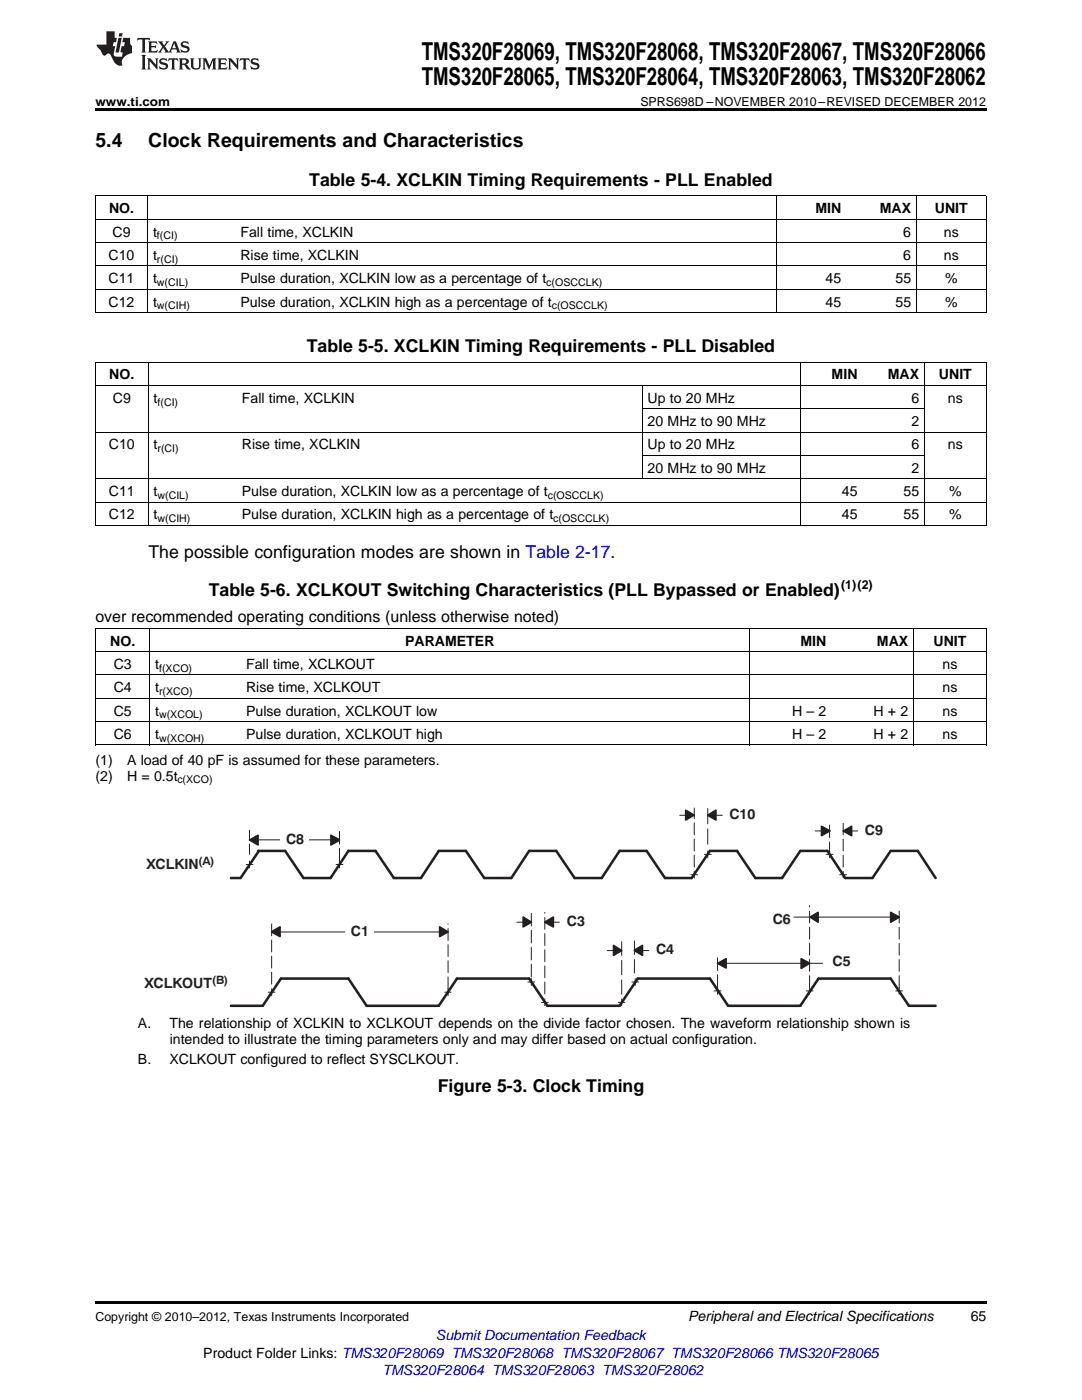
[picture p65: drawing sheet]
<svg xmlns="http://www.w3.org/2000/svg" width="216mm" height="279mm" viewBox="0 0 216 279" stroke-linecap="round" stroke-linejoin="round" font-family="sans-serif">
<defs><g id="words">
<g font-size="4.9">
<text x="84.2" y="12">TMS320F28069, TMS320F28068, TMS320F28067, TMS320F28066</text>
<text x="84.2" y="16.9">TMS320F28065, TMS320F28064, TMS320F28063, TMS320F28062</text>
</g>
<g font-size="3.9">
<text x="19" y="29.3">5.4</text>
<text x="29.6" y="29.3">Clock Requirements and Characteristics</text>
</g>
<g font-size="3.5">
<text x="61.7" y="37">Table 5-4. XCLKIN Timing Requirements - PLL Enabled</text>
<text x="61.2" y="70.2">Table 5-5. XCLKIN Timing Requirements - PLL Disabled</text>
<text x="29.6" y="111.3">The possible configuration modes are shown in Table 2-17.</text>
<text x="41.7" y="119">Table 5-6. XCLKOUT Switching Characteristics (PLL Bypassed or Enabled)</text>
<text x="87.3" y="218">Figure 5-3. Clock Timing</text>
</g>
<text font-size="3.2" x="19" y="124.2">over recommended operating conditions (unless otherwise noted)</text>
<g font-size="2.8">
<text x="21.8" y="42.5">NO.</text>
<text x="22.5" y="47.2">C9</text>
<text x="30.6" y="47.2">t</text>
<text x="48" y="47.2">Fall time, XCLKIN</text>
<text x="162.7" y="42.5">MIN</text>
<text x="175.5" y="42.5">MAX</text>
<text x="180.2" y="47.2">6</text>
<text x="186.5" y="42.5">UNIT</text>
<text x="188.3" y="47.2">ns</text>
<text x="21.7" y="51.9">C10</text>
<text x="30.6" y="51.9">t</text>
<text x="48" y="51.9">Rise time, XCLKIN</text>
<text x="180.2" y="51.9">6</text>
<text x="188.3" y="51.9">ns</text>
<text x="21.7" y="56.5">C11</text>
<text x="30.6" y="56.5">t</text>
<text x="48" y="56.5">Pulse duration, XCLKIN low as a percentage of t</text>
<text x="164.7" y="56.5">45</text>
<text x="178.7" y="56.5">55</text>
<text x="188.6" y="56.5">%</text>
<text x="21.7" y="61.2">C12</text>
<text x="30.6" y="61.2">t</text>
<text x="48" y="61.2">Pulse duration, XCLKIN high as a percentage of t</text>
<text x="164.7" y="61.2">45</text>
<text x="178.7" y="61.2">55</text>
<text x="188.6" y="61.2">%</text>
<text x="21.8" y="75.7">NO.</text>
<text x="165.9" y="75.7">MIN</text>
<text x="177.2" y="75.7">MAX</text>
<text x="187.4" y="75.7">UNIT</text>
<text x="22.5" y="80.4">C9</text>
<text x="30.7" y="80.4">t</text>
<text x="48.3" y="80.4">Fall time, XCLKIN</text>
<text x="129.2" y="80.4">Up to 20 MHz</text>
<text x="181.9" y="80.4">6</text>
<text x="189.2" y="80.4">ns</text>
<text x="21.7" y="89.7">C10</text>
<text x="30.7" y="89.7">t</text>
<text x="48.3" y="89.7">Rise time, XCLKIN</text>
<text x="129.2" y="85">20 MHz to 90 MHz</text>
<text x="129.2" y="89.7">Up to 20 MHz</text>
<text x="181.9" y="85">2</text>
<text x="181.9" y="89.7">6</text>
<text x="189.2" y="89.7">ns</text>
<text x="129.2" y="94.3">20 MHz to 90 MHz</text>
<text x="181.9" y="94.3">2</text>
<text x="21.7" y="99">C11</text>
<text x="30.7" y="99">t</text>
<text x="48.3" y="99">Pulse duration, XCLKIN low as a percentage of t</text>
<text x="168" y="99">45</text>
<text x="180.3" y="99">55</text>
<text x="189.4" y="99">%</text>
<text x="21.7" y="103.6">C12</text>
<text x="30.7" y="103.6">t</text>
<text x="48.3" y="103.6">Pulse duration, XCLKIN high as a percentage of t</text>
<text x="168" y="103.6">45</text>
<text x="180.3" y="103.6">55</text>
<text x="189.4" y="103.6">%</text>
<text x="22" y="128.8">NO.</text>
<text x="80.8" y="128.8">PARAMETER</text>
<text x="159.7" y="128.8">MIN</text>
<text x="175" y="128.8">MAX</text>
<text x="186.3" y="128.8">UNIT</text>
<text x="22.7" y="133.5">C3</text>
<text x="31" y="133.5">t</text>
<text x="49.1" y="133.5">Fall time, XCLKOUT</text>
<text x="188.1" y="133.5">ns</text>
<text x="22.7" y="138.1">C4</text>
<text x="22.7" y="142.8">C5</text>
<text x="31" y="138.1">t</text>
<text x="31" y="142.8">t</text>
<text x="49.1" y="138.1">Rise time, XCLKOUT</text>
<text x="49.1" y="142.8">Pulse duration, XCLKOUT low</text>
<text x="158" y="142.8">H – 2</text>
<text x="174.3" y="142.8">H + 2</text>
<text x="188.1" y="138.1">ns</text>
<text x="188.1" y="142.8">ns</text>
<text x="22.7" y="147.5">C6</text>
<text x="31" y="147.5">t</text>
<text x="49.1" y="147.5">Pulse duration, XCLKOUT high</text>
<text x="158" y="147.5">H – 2</text>
<text x="174.3" y="147.5">H + 2</text>
<text x="188.1" y="147.5">ns</text>
<text x="19" y="152.6">(1)</text>
<text x="19" y="155.8">(2)</text>
<text x="25.4" y="152.6">A load of 40 pF is assumed for these parameters.</text>
<text x="25.4" y="155.8">H = 0.5t</text>
<text x="27.5" y="205.2">A.</text>
<text x="33.8" y="205.2">The relationship of XCLKIN to XCLKOUT depends on the divide factor chosen. The waveform relationship shown is</text>
<text x="33.9" y="208.4">intended to illustrate the timing parameters only and may differ based on actual configuration.</text>
<text x="27.5" y="212.4">B.</text>
<text x="33.8" y="212.4">XCLKOUT configured to reflect SYSCLKOUT.</text>
<text x="137.3" y="263.6">Peripheral and Electrical Specifications</text>
<text x="193.7" y="263.6">65</text>
<text x="40.6" y="270.9">Product Folder Links: TMS320F28069 TMS320F28068 TMS320F28067 TMS320F28066 TMS320F28065</text>
</g>
<g font-size="2.8" fill="#231f20">
<text x="145.5" y="163.5">C10</text>
<text x="172.6" y="166.6">C9</text>
<text x="29.2" y="173.5">XCLKIN</text>
<text x="57.1" y="168.4">C8</text>
<text x="113.1" y="184.8">C3</text>
<text x="154.2" y="184.4">C6</text>
<text x="70" y="186.8">C1</text>
<text x="130.9" y="190.5">C4</text>
<text x="28.8" y="197.2">XCLKOUT</text>
<text x="166.1" y="192.8">C5</text>
</g>
<g font-size="2.8" fill="#00f">
<text x="87" y="267.4">Submit Documentation Feedback</text>
<text x="76.3" y="274.5">TMS320F28064 TMS320F28063 TMS320F28062</text>
</g>
<g font-size="2.5">
<text x="19" y="21.1">www.ti.com</text>
<text x="127.8" y="21.1">SPRS698D –NOVEMBER 2010–REVISED DECEMBER 2012</text>
<text x="167.8" y="117.6">(1)(2)</text>
<text x="19" y="263.6">Copyright © 2010–2012, Texas Instruments Incorporated</text>
</g>
<g font-size="2.3" fill="#231f20">
<text x="39.6" y="172.7">(A)</text>
<text x="42.3" y="196.4">(B)</text>
</g>
<g font-size="2.1">
<text x="31.3" y="47.8">f(CI)</text>
<text x="31.3" y="52.4">r(CI)</text>
<text x="31.3" y="57.1">w(CIL)</text>
<text x="109" y="57.1">c(OSCCLK)</text>
<text x="31.3" y="61.7">w(CIH)</text>
<text x="110.1" y="61.7">c(OSCCLK)</text>
<text x="31.4" y="80.9">f(CI)</text>
<text x="31.4" y="90.2">r(CI)</text>
<text x="31.4" y="99.6">w(CIL)</text>
<text x="109.3" y="99.6">c(OSCCLK)</text>
<text x="31.4" y="104.2">w(CIH)</text>
<text x="110.4" y="104.2">c(OSCCLK)</text>
<text x="31.7" y="134.1">f(XCO)</text>
<text x="31.7" y="138.7">r(XCO)</text>
<text x="31.7" y="143.4">w(XCOL)</text>
<text x="31.7" y="148">w(XCOH)</text>
<text x="35.4" y="156.4">c(XCO)</text>
</g>
</g></defs>
<path d="M19 259.7h177.8v.5h-177.8z" fill="#000"/>
<g fill="none" stroke="#231f20" stroke-width=".51">
<path d="M46.1 175.2h1.8M51.5 169.8h5.4l3.7 5.4h5.4M51.7 169.8l-3.7 5.4M69.5 169.8h5.4l3.7 5.4h5.4M87.6 169.8h5.4M111 169.8h-5.4l-3.6 5.4h-5.4M114.7 175.2h5.4M123.6 169.8h5.4l3.7 5.4h5.3M141.7 169.8h5.4l3.6 5.4h5.4l3.6-5.4h5.4M168.7 175.2h5.4l3.6-5.4h5.4l3.6 5.4M56.1 195.3h13.4l3.7 5.4h14.4M91.2 195.3h14.4"/>
<path d="M46.1 200.7h6.3M109.2 200.7h14.4l3.7-5.4h14.4l3.6 5.4h14.4l3.6-5.4h14.4l3.7 5.4h5.3"/>
</g>
<g fill="none" stroke="#231f20" stroke-width=".2">
<path d="M49.1 172.5h1.4M49.8 167.6h17.9M49.8 171.9v1.3M135.6 162.7h2.9M141.2 162.7h2.9M162.7 165.8h2.9M168.2 165.8h2.9M54.2 186h35.2M103.1 184h2.9M108.7 184h2.9M121.2 189.7h2.9M126.6 189.7h2.9"/>
<path d="M143.2 192.2h21"/>
</g>
<path d="M126.6 194.2v-6.4" fill="none" stroke="#231f20" stroke-width=".2" stroke-dasharray="2.7 1"/>
<path d="M67.7 171.9v-6.4M165.5 170.6v-6.3M106 195v-13.1" fill="none" stroke="#231f20" stroke-width=".2" stroke-dasharray="2.5 .8"/>
<path d="M124.1 198.4v-10.5" fill="none" stroke="#231f20" stroke-width=".2" stroke-dasharray="2.9 1"/>
<path d="M138.5 173v-11.7M168.2 173v-8.7M54.2 196.4v-12.3M89.4 197.3v-12.9M108.7 198.3v-16.2" fill="none" stroke="#231f20" stroke-width=".2" stroke-dasharray="2.4 .8"/>
<path d="M141.2 168.5v-7.2" fill="none" stroke="#231f20" stroke-width=".2" stroke-dasharray="3 1"/>
<path d="M49.8 170.5v-4.8" fill="none" stroke="#231f20" stroke-width=".2" stroke-dasharray="2 .8"/>
<g fill="#fff">
<path d="M69 184.6h5.6v2.8h-5.6z" fill-rule="evenodd"/>
<path d="M56.1 166.3h5.5v2.8h-5.5z" fill-rule="evenodd"/>
</g>
<g fill="none" stroke="#231f20" stroke-width=".2">
<path d="M67.1 172.5h1.3M67.7 171.9v1.3M137.8 174.6h1.4M138.5 173.9v1.3M140.6 170.5h1.3M141.2 169.8v1.4M164.8 170.5h1.4M165.5 169.8v1.4M167.6 174.6h1.3M168.2 173.9v1.3M53.5 198h1.4M54.2 197.3v1.4"/>
<path d="M88.7 198h1.3M89.4 197.3v1.4M105.3 196h1.4M106 195.3v1.4M108.7 199.4v1.3M124.1 199.4v1.3M126.1 196h1.3M126.7 195.3v1.4M142.5 197.8h1.4M143.2 197.1v1.3M158.4 183h21M160.9 197.8h1.3"/>
<path d="M161.5 197.1v1.3M178.7 197.8h1.4M179.4 197.1v1.3M108.1 200h1.3M123.4 200h1.3"/>
</g>
<path d="M69.5 169.8l-3.5 5.4M87.6 169.8l-3.6 5.4M93 169.8l3.6 5.4M111 169.8l3.7 5.4M123.6 169.8l-3.5 5.4M141.7 169.8l-3.7 5.4M165.1 169.8l3.6 5.4M56.1 195.3l-3.7 5.4M91.2 195.3l-3.6 5.4M105.6 195.3l3.6 5.4" fill="none" stroke="#231f20" stroke-width=".51"/>
<path d="M161.5 197.1v-16.4M179.4 197.1v-16.1" fill="none" stroke="#231f20" stroke-width=".2" stroke-dasharray="2.4 .8"/>
<path d="M143.2 197.1v-6.5" fill="none" stroke="#231f20" stroke-width=".2" stroke-dasharray="2.5 .8"/>
<path d="M49.8 167.6l1.7-.9v1.9z" fill-rule="evenodd" fill="#231f20"/>
<path d="M49.8 167.6l1.7-.9v1.9z" fill="none" stroke="#231f20" stroke-width=".34"/>
<path d="M66 166.7l1.7 .9-1.7 1z" fill-rule="evenodd" fill="#231f20"/>
<path d="M66 166.7l1.7 .9-1.7 1z" fill="none" stroke="#231f20" stroke-width=".34"/>
<path d="M141.2 162.7l1.6-1v1.9z" fill="#231f20"/>
<path d="M141.2 162.7l1.6-1v1.9z" fill="none" stroke="#231f20" stroke-width=".34"/>
<path d="M136.8 161.7l1.7 1-1.7 .9z" fill-rule="evenodd" fill="#231f20"/>
<path d="M136.8 161.7l1.7 1-1.7 .9z" fill="none" stroke="#231f20" stroke-width=".34"/>
<path d="M163.9 164.9l1.7 .9-1.7 1z" fill-rule="evenodd" fill="#231f20"/>
<path d="M163.9 164.9l1.7 .9-1.7 1z" fill="none" stroke="#231f20" stroke-width=".34"/>
<path d="M177.7 182.1l1.7 .9-1.7 1z" fill-rule="evenodd" fill="#231f20"/>
<path d="M177.7 182.1l1.7 .9-1.7 1z" fill="none" stroke="#231f20" stroke-width=".34"/>
<path d="M159.9 191.3l1.6 .9-1.6 1.1z" fill="#231f20"/>
<path d="M159.9 191.3l1.6 .9-1.6 1.1z" fill="none" stroke="#231f20" stroke-width=".34"/>
<path d="M122.4 188.7l1.7 1-1.7 .9z" fill="#231f20"/>
<path d="M122.4 188.7l1.7 1-1.7 .9z" fill="none" stroke="#231f20" stroke-width=".34"/>
<path d="M104.4 183l1.6 1-1.6 1z" fill="#231f20"/>
<path d="M104.4 183l1.6 1-1.6 1z" fill="none" stroke="#231f20" stroke-width=".34"/>
<path d="M87.7 185l1.7 1-1.7 .9z" fill-rule="evenodd" fill="#231f20"/>
<path d="M87.7 185l1.7 1-1.7 .9z" fill="none" stroke="#231f20" stroke-width=".34"/>
<path d="M54.3 185.9l1.6-.9v1.9l-1.7-.9z" fill-rule="evenodd" fill="#231f20"/>
<path d="M54.3 185.9l1.6-.9v1.9l-1.7-.9z" fill="none" stroke="#231f20" stroke-width=".34"/>
<path d="M108.7 184l1.7-1v2z" fill-rule="evenodd" fill="#231f20"/>
<path d="M108.7 184l1.7-1v2z" fill="none" stroke="#231f20" stroke-width=".34"/>
<path d="M126.6 189.6l1.6-.9v1.9z" fill-rule="evenodd" fill="#231f20"/>
<path d="M126.6 189.6l1.6-.9v1.9z" fill="none" stroke="#231f20" stroke-width=".34"/>
<path d="M143.2 192.2l1.7-.9v1.9z" fill-rule="evenodd" fill="#231f20"/>
<path d="M143.2 192.2l1.7-.9v1.9z" fill="none" stroke="#231f20" stroke-width=".34"/>
<path d="M161.6 183l1.6-.9v1.9z" fill="#231f20"/>
<path d="M161.6 183l1.6-.9v1.9z" fill="none" stroke="#231f20" stroke-width=".34"/>
<path d="M168.2 165.8l1.7-.9v1.9z" fill-rule="evenodd" fill="#231f20"/>
<path d="M168.2 165.8l1.7-.9v1.9z" fill="none" stroke="#231f20" stroke-width=".34"/>
<g fill="none" stroke="#000" stroke-width=".2">
<path d="M19 39.1h177.8M19.1 39.2v23.2M29.4 39.2v23.2M155 39.2v23.2M182.8 39.2v23.2M196.8 39.2v23.2M19 57.7h177.8M19 53.1h177.8M19 48.4h177.8M19 43.8h177.8M19 76.9h177.8M19 72.3h177.8"/>
<path d="M19 62.4h177.8M19.1 72.3v32.6M29.5 72.3v32.6M128.1 77v18.6M159.8 72.3v32.6M184.4 72.3v32.6M196.8 72.3v32.6M19 95.5h177.8M19 86.2h177.8M128.2 90.9h56.3M128.2 81.6h56.3M19 104.9h177.8"/>
<path d="M19 100.2h177.8M19 139.4h177.8M19 134.7h177.8M19 130.1h177.8M19 125.4h177.8M19.1 125.4v23.3M29.9 125.4v23.3M149.6 125.4v23.3M182.3 125.4v23.3M196.8 125.4v23.3M19 148.7h177.8M19 144h177.8"/>
</g>
<path d="M19 21.6h177.8v.6h-177.8z" fill="#000"/>
<g fill="#231f20">
<path d="M27.5 7.6l-.1 .5 .4-.2h.6v.1v2.1l-.2 .4h1l-.3-.4v-2.1l.1-.1h.5l.5 .2-.2-.5zM29.5 8.3l.2 .3v1.5l-.2 .4h1.8l.2-.6a1.04 1.04 0 0 1-1.3 .2v-.7h.6l.3 .2v-.6l-.3 .2h-.6v-.6l.8-.1 .4 .3-.2-.5zM31.5 8.3l.9 1.1-.9 1.1h.8l-.2-.2 .5-.7 .4 .7-.2 .2h1.5l-.1-.2 .1-.4h.9l.1 .4-.2 .2h1l-.3-.3-.7-1.9h-.5l-.9 2-.8-1 .9-1h-.8l.1 .3-.3 .5-.4-.6 .2-.2zM34.7 8.6l.4 1h-.7zM36.3 8.4a.63 .63 0 0 0-.2 .7 .63 .63 0 0 0 .6 .4l.6 .2 .1 .2a.75 .75 0 0 1-.7 .4 .75 .75 0 0 1-.6-.5l.1 .7 .1-.1a1.11 1.11 0 0 0 1.5-.6 1.13 1.13 0 0 0-1.2-.8l-.1-.4a1.04 1.04 0 0 1 1.2 .2l-.2-.5-.1 .1-.5-.2zM28.2 10.9l.2 .4v2.2l-.2 .4h1l-.3-.4v-2.2l.3-.4zM29.3 11.6l.3 .4v1.5l-.3 .4h.8l-.2-.4v-1.3l1.5 1.7v-1.9l.2-.4h-.7l.2 .4v.9l-1.1-1.3zM32 11.8a.62 .62 0 0 0-.2 .7 .62 .62 0 0 0 .6 .4l.6 .1 .1 .3a.76 .76 0 0 1-.7 .3 .76 .76 0 0 1-.6-.4l.1 .7 .1-.1a1.11 1.11 0 0 0 1.5-.6 1.13 1.13 0 0 0-1.2-.8l-.1-.4a1.04 1.04 0 0 1 1.2 .2l-.2-.6-.1 .1-.5-.1zM33.7 11.6l-.2 .6a.61 .61 0 0 1 .8-.3v1.6l-.2 .4h.9l-.2-.4v-1.6a.63 .63 0 0 1 .8 .3l-.2-.6zM35.6 11.6l.3 .4v1.5l-.3 .4h1l-.2-.2v-.8l.5 .2a.76 .76 0 0 0 1.2 .7l-1-1a.58 .58 0 0 0 .6-.5 .58 .58 0 0 0-.5-.6zM36.4 11.9h.1a.45 .45 0 0 1 .5 .1 .45 .45 0 0 1 .1 .5l-.7 .2zM37.9 11.6l.2 .2a2.17 2.17 0 0 0 .3 1.9 .99 .99 0 0 0 1.6-.6v-1.1l.2-.4h-.7l.2 .2a1.92 1.92 0 0 1-.2 1.8 .6 .6 0 0 1-.9-.5v-1.1l.2-.4zM40.4 11.6l.2 .4v1.5l-.2 .4h.7l-.2-.4v-1.4l.8 1.8 .8-1.8v1.4l-.2 .4h.9l-.2-.4v-1.5l.2-.4h-.8l-.6 1.5-.6-1.5zM43.4 11.6l.2 .4v1.5l-.2 .4h1.8l.2-.6a1.04 1.04 0 0 1-1.3 .1v-.6h.5l.4 .2v-.6l-.4 .2h-.5v-.7h.8l.3 .3-.1-.6zM45.5 11.6l.2 .4v1.5l-.2 .4h.7l-.2-.4v-1.3l1.5 1.7v-1.9l.2-.4h-.7l.2 .4v.9l-1.1-1.3zM47.9 11.6l-.1 .6a.61 .61 0 0 1 .8-.3v1.6l-.3 .4h1l-.3-.4 .1-1.6a.63 .63 0 0 1 .7 .3l-.1-.6zM50.2 11.8a.62 .62 0 0 0-.2 .7 .62 .62 0 0 0 .6 .4l.6 .1 .2 .3a.76 .76 0 0 1-.8 .3 .76 .76 0 0 1-.6-.4l.1 .7 .2-.1a1.11 1.11 0 0 0 1.5-.6 1.13 1.13 0 0 0-1.3-.8l-.1-.4a1.04 1.04 0 0 1 1.2 .2l-.1-.6-.2 .1-.5-.1z"/>
<path d="M21.2 6.3v2.6h-1.9l.1 .4 .7 .9a.91 .91 0 0 0 1 .8 .56 .56 0 0 1 .5-.3 .56 .56 0 0 1 .5 .3l.4 .8a1.53 1.53 0 0 0 1.9 1.2 1.54 1.54 0 0 1 1-2.1l.9-.3v-1.4a1.52 1.52 0 0 1-.3-1.6h-1.4l-.2 .8h.5l-.2 .8h-.4l-.2 1v.2l.4 .1-.2 .8a1.93 1.93 0 0 1-1.6-.3l.3-1.8h-.5l.2-.8h.4l.2-.8h-.4v-1.3zM23.6 7.6l-.6 2.9h.7l.6-2.9zM23.8 6.6l-.1 .7h.6l.2-.7z"/>
</g>
<use href="#words"/>
</svg>
